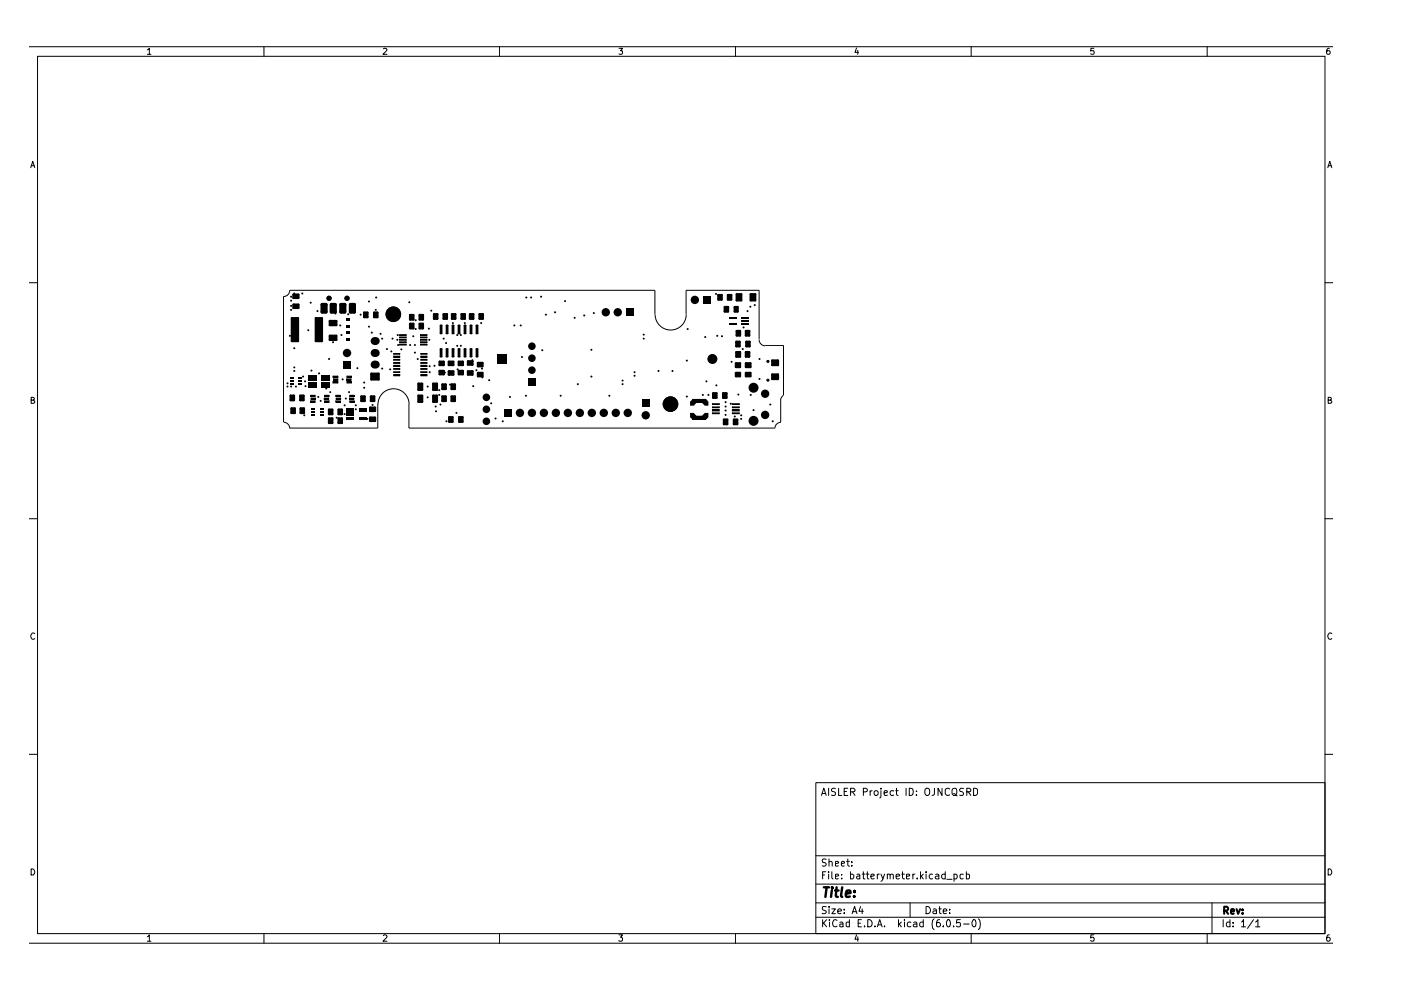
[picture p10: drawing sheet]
<svg xmlns="http://www.w3.org/2000/svg" width="297mm" height="210mm" viewBox="0 0 297 210" stroke-linecap="round" stroke-linejoin="round" font-family="sans-serif">
<g fill="none" stroke="#000" stroke-width=".21">
<path d="M6.3 9.9h276.3M8 11.9h272.9v186.1h-272.9zM31.2 10.6l.5-.4v1.3M31.2 11.5h.8M56 9.9v2M81.3 10.3l.5-.1 .2 .4-.8 .9h.8M105.9 9.9v2M131.2 10.2h.8l-.4 .6h.3v.6h-.7M156 9.9v2M181.6 10.2l-.3 .9h.7M181.9 10.7v.8M205.9 9.9v2"/>
<path d="M231.9 10.2h-.6l-.1 .6h.7a.48 .48 0 0 1 0 .6 .48 .48 0 0 1-.7 0M255.9 9.9v2M281.9 10.2l-.5 .1-.1 1 .2 .2 .4-.1 .1-.4-.1-.2h-.6v.2M6.5 35.6l.4-1.4 .5 1.4M6.6 35.1h.7M281.5 35.6l.4-1.4 .5 1.4M281.6 35.1h.7M6.3 59.9h1.7M280.9 59.9h1.7M60.1 62.8v26.7M61.4 61.6h77.5v5M61.4 61.6a1.27 1.27 0 0 1-1.2 1.3"/>
<path d="M70.6 79.8h1v.2h-1zM73.6 79.8h.9v.2h-.9zM83.5 74.9h1.3v.2h-1.3zM83.5 75.5h1.3v.3h-1.3zM83.5 76.2h1.3v.2h-1.3zM83.5 76.9h1.3v.1h-1.3zM83.5 77.5h1.3v.2h-1.3zM83.5 78.1h1.3v.2h-1.3zM83.5 78.8h1.3v.2h-1.3zM83.5 79.4h1.3v.3h-1.3zM84.8 71h1.3v.1h-1.3zM84.8 71.5h1.3v.1h-1.3z"/>
<path d="M84.8 72h1.3v.1h-1.3zM84.8 72.5h1.3v.1h-1.3zM84.8 73h1.3v.2h-1.3zM89.2 71h1.3v.1h-1.3zM89.2 71.5h1.3v.1h-1.3zM89.2 72h1.3v.1h-1.3zM89.2 72.5h1.3v.1h-1.3zM89.2 73h1.3v.2h-1.3zM89.2 74.9h1.3v.2h-1.3zM89.2 75.5h1.3v.3h-1.3zM89.2 76.2h1.3v.2h-1.3zM89.2 76.9h1.3v.1h-1.3z"/>
<path d="M89.2 77.5h1.3v.2h-1.3zM89.2 78.1h1.3v.2h-1.3zM89.2 78.8h1.3v.2h-1.3zM89.2 79.4h1.3v.3h-1.3zM138.9 66.7a3.3 3.3 0 0 0 3.3 3.3 3.3 3.3 0 0 0 3.3-3.3M145.5 66.6v-5h15.5v10.4M160.9 72.1a1.32 1.32 0 0 0 1.3 1.2M162.2 73.2h3.9v10.5M6.6 84.8h.6v-.5l-.6-.1v1.3h.5l.3-.4-.4-.3M60.2 89.5a1.27 1.27 0 0 1 1.2 1.3M65.9 85h.9v.3h-.9zM65.9 83.8h.9v.3h-.9z"/>
<path d="M66 84.4h.9v.3h-.9zM68.7 84.4h1v.3h-1zM68.8 85h1v.3h-1zM68.8 83.8h1v.3h-1zM70.6 80.9h1v.3h-1zM70.7 80.3h.9v.3h-.9zM71.2 85h.9v.3h-.9zM71.2 83.8h.9v.3h-.9zM71.3 84.4h.9v.3h-.9zM73.5 80.3h.9v.3h-.9zM73.6 80.9h.9v.3h-.9zM74.1 84.4h.9v.3h-.9z"/>
<path d="M74.2 85h.9v.3h-.9zM74.2 83.8h.9v.3h-.9zM80.1 85.7v5.1h-18.7M80.1 85.7a3.3 3.3 0 0 1 3.3-3.3 3.3 3.3 0 0 1 3.3 3.3v5.1h77.6M151 87.5h1.5v.2h-1.5zM151 85.6h1.5v.2h-1.5zM151 86.3h1.5v.1h-1.5zM151 86.9h1.5v.2h-1.5zM155.3 87.5h1.4v.2h-1.4zM155.3 86.9h1.4v.2h-1.4zM155.3 86.3h1.4v.1h-1.4zM155.3 85.6h1.4v.2h-1.4z"/>
<path d="M165.5 84.9v4.6M165.6 89.5a1.27 1.27 0 0 0-1.3 1.3M166.1 83.8a1.35 1.35 0 0 0-.6 1.2M281.6 84.8h.6v-.5l-.6-.1v1.3h.5l.3-.4-.4-.3M6.3 110h1.7M280.9 110h1.7M7.4 134.4a.57 .57 0 0 0-.8 0 .57 .57 0 0 0 0 .8l.3 .4 .5-.2M282.4 134.4a.57 .57 0 0 0-.8 0 .57 .57 0 0 0 0 .8l.3 .4 .5-.2M6.3 159.9h1.7M280.9 159.9h1.7M173 165.9h107.9v32.1h-107.9zM174.2 168.7l.5-1.6 .5 1.6"/>
<path d="M174.3 168.2h.7M175.7 167.1v1.6M177.1 167.2a.6 .6 0 0 0-.8 .2l.1 .4 .7 .3v.4a.64 .64 0 0 1-.8 .1M177.8 167.1v1.6h.7M179 167.8h.5M179.7 167.1h-.7v1.6h.7M180.3 167.9l.9-.1 .1-.4-.4-.3h-.6v1.6M180.8 167.9l.5 .8M183 167.9l.8-.1 .1-.4-.3-.3h-.6v1.6M184.5 167.6v1.1M184.9 167.6l-.4 .3M185.3 167.9a.47 .47 0 0 1 .5-.3 .47 .47 0 0 1 .4 .3v.4l-.4 .4-.4-.2z"/>
<path d="M186.8 167.6v1.3l-.3 .3M186.8 167.1v.2M187.5 168.1l.6-.1v-.3l-.5-.1-.1 .2v.8h.6M189.5 167.7l-.5-.1-.3 .3v.4l.3 .4 .5-.1M189.9 167.6h.5M190.1 167.1v1.3l.3 .3M192.1 167.1v1.6M192.8 167.1l.6 .1a.83 .83 0 0 1 .2 .9 .83 .83 0 0 1-.8 .6zM194.3 168.5v.2M194.3 167.7v.1M196.2 167.3l.2-.2a.57 .57 0 0 1 .7 .5l-.1 .8-.2 .3h-.4a1.09 1.09 0 0 1-.2-1.4zM198.1 167.1v1.3l-.5 .3"/>
<path d="M199.7 167.1v1.6l-.8-1.6v1.6M201.3 167.3l-.3-.2-.5 .2v1.1a.53 .53 0 0 0 .8 .1M201.9 167.3l.4-.2 .5 .2 .1 .8-.2 .5a.54 .54 0 0 1-.9-.5zM202.2 168.2l.7 .5M204.3 167.2l-.6-.1-.2 .3 .1 .4 .4 .1 .3 .3-.3 .5-.5-.1M205 167.9l.7-.1 .1-.4-.3-.3h-.5v1.6M205.3 167.9l.5 .8M206.4 167.1h.4l.5 .4v.7l-.5 .5h-.4zM6.3 200h276.3M6.6 184.2a.71 .71 0 0 1 .7 .5 .71 .71 0 0 1-.2 .8h-.5zM31.2 198.6l.5-.4v1.4M31.2 199.6h.8"/>
<path d="M56 198v2M81.3 198.4l.1-.2h.4l.2 .4-.8 1h.8M105.9 198v2M131.2 198.2h.8l-.4 .5 .4 .3-.1 .5-.5 .1-.2-.2M156 198v2M173 194.5h107.9M173 191.4h107.9M173 187.5h107.9M173 181.4h107.9M174.4 195v1.5M174.4 185.5h.4M174.6 195.7l.7 .8"/>
<path d="M175.1 184.8h-.7v1.6M175.2 192.3h-.8a.61 .61 0 0 0 .1 .6 .61 .61 0 0 0 .6 .2l.1 .4a.6 .6 0 0 1-.9 .1M175.2 182.2h-.8a.53 .53 0 0 0 .1 .6 .53 .53 0 0 0 .5 .2l.2 .2-.2 .4h-.7M175.3 195l-.9 .9M175.7 184.8v.2M175.7 185.3v1.1M175.8 192.2v.2M175.8 182.8l.1-.1a.36 .36 0 0 1 .5 .2v.7M175.8 182.1v1.5M175.8 192.7v1M175.9 195v.2M175.9 195.5v1"/>
<path d="M176.4 192.7h.7l-.7 1h.7M176.4 184.8v1.3l.2 .3M177.1 185.8l.7-.1-.2-.4-.5 .1v.9h.6M177.1 183.1l.7-.1-.2-.4-.5 .1v.9h.6M177.5 195.2l-.4-.2a.78 .78 0 0 0-.6 .7 .78 .78 0 0 0 .6 .8l.4-.2M177.6 193.2l.8-.1-.1-.3-.4-.1-.3 .3v.5l.3 .2 .4-.1M178.1 195.6h.5l.1 .9M178.4 183.1l.7-.1-.2-.4-.4 .1-.1 .7 .2 .2h.4M178.5 186.2v.2M178.5 185.4v.1M178.7 195.9l-.6 .1v.4h.6M179 193.5v.2"/>
<path d="M179 192.8v.2M179.5 182.6h.6M179.7 182.1v1.3l.4 .2M180.1 195.6l-.4-.1-.3 .2v.6l.3 .2 .4-.1M180.1 195v1.5M180.3 185.4l.5-.1 .2 .3-.1 .6-.1 .2-.5-.1M180.3 184.8v1.6M180.6 183.5v.1M180.6 182.7v.2M180.7 193.7l.5-1.5 .5 1.5M180.8 193.3h.7M181.6 198.2l-.3 .9h.7"/>
<path d="M181.7 185.4l.4-.1 .2 .2v.9M181.9 198.6v1M181.9 195.7h.6M182.3 185.7l-.7 .2 .2 .5 .5-.1M182.5 192.2l-.4 1h.9M182.6 195h-.7v1.5h.7M182.8 192.7v1M182.8 185.3h.6M183 184.8v1.5l.4 .1M183.3 196.3v.2M183.6 185.3h.6M183.9 184.8v1.3l.3 .3"/>
<path d="M184 195a.78 .78 0 0 1 .9 .7 .78 .78 0 0 1-.9 .8zM184.7 185.8l.6-.1v-.3l-.4-.1-.2 .2v.8h.6M185.5 196.3v.2M186 196.5l.5-1.5 .5 1.5M186 185.3v1.1M186.2 196.1h.7M186.4 185.3l-.4 .3M186.8 185.3l.4 1.1M187.5 196.3v.2M187.5 185.3l-.3 1.1-.4 .5M188.1 185.5l.2-.2 .4 .2v.9M188.1 185.3v1.1"/>
<path d="M188.7 185.5l.3-.2 .4 .2v.9M190 185.8l.8-.1-.1-.3-.5-.1-.2 .2 .1 .8h.6M190.5 195v1.5M190.7 195.9l.4 .6M191.1 195.5l-.6 .6M191.2 185.3h.6M191.3 184.8v1.3l.5 .3M191.8 195v.2M191.8 195.5v1M192.2 185.8l.7-.1-.2-.4-.5 .1v.9h.6M193 191.4v3.1M193.1 195.6h-.6l-.1 .7a.52 .52 0 0 0 .7 .1"/>
<path d="M193.5 185.3v1.1M193.7 195.6h.6l.1 .9M194 185.3l-.5 .3M194.4 195.9h-.5l-.3 .3 .3 .3 .5-.1M194.5 186.2v.2M195.2 184.8v1.6M195.3 185.8l.4 .6M195.7 195.6h-.5l-.2 .7a.52 .52 0 0 0 .7 .1M195.7 195v1.5M195.7 185.3l-.5 .6M196.3 192.2a.78 .78 0 0 1 1 .8 .78 .78 0 0 1-1 .7zM196.3 184.8v.2"/>
<path d="M196.3 185.3v1.1M197.7 185.4l-.4-.1-.3 .3 .1 .6 .2 .2 .4-.1M197.9 192.8h.6v.9M198 194.8a1.74 1.74 0 0 0 0 2.3M198.4 185.4l.4-.1 .3 .2v.9M198.5 193.1h-.5l-.2 .3 .2 .3 .5-.1M199.1 185.7l-.8 .2 .2 .5 .6-.1M199.1 192.7h.5M199.2 192.2v1.3l.4 .2M199.2 195l-.4 .1a1.38 1.38 0 0 0-.2 1.3 .52 .52 0 0 0 .8-.1v-.4l-.3-.3-.5 .1-.1 .2M200 193.2l.7-.1v-.3l-.5-.1-.2 .3v.5l.2 .2 .5-.1M200 196.3v.2"/>
<path d="M200.4 185.4a.52 .52 0 0 0-.8 .2l.2 .7h.6M200.4 184.8v1.6M200.7 186.4h1.1M201 195a.89 .89 0 0 1 .3 1.4l-.1 .1a.88 .88 0 0 1-.2-1.5zM201.3 193.5v.2M201.3 192.8v.2M202.2 196.3v.2M202.3 185.4l.4-.1 .2 .3v.6l-.2 .2-.4-.1M202.3 185.3v1.6M203.6 195h-.7l-.1 .7 .2-.1 .5 .1 .1 .6-.2 .2-.6-.2M204.2 185.4l-.4-.1-.3 .3 .1 .7h.6M204.3 195.9h1.2"/>
<path d="M204.9 185.4l.4-.1 .3 .3-.1 .7h-.6M204.9 184.8v1.6M205.9 198v2M206.4 195a.89 .89 0 0 1 .4 1.4l-.2 .1a.88 .88 0 0 1-.2-1.5zM207.4 194.8a1.74 1.74 0 0 1 0 2.3M231.9 198.2h-.6l-.1 .7 .3-.2 .4 .1v.7l-.4 .1-.3-.2M255.9 198v2M257 191.4v6.6M259.3 195v1.5M260.8 195.6l-.5-.1-.3 .3v.5l.3 .2 .5-.1M260.8 195v1.5M261.5 196.3v.2"/>
<path d="M261.5 195.6v.1M263.2 195.5l.5-.5v1.5M263.2 196.5h.9M265.8 195l-1.3 1.8M266.2 195.5l.5-.5v1.5M266.2 196.5h.9M281.6 184.2a.71 .71 0 0 1 .7 .5 .71 .71 0 0 1-.2 .8h-.5zM281.9 198.2a.58 .58 0 0 0-.6 .6v.7l.5 .1 .2-.3v-.3l-.2-.3h-.3l-.2 .3"/>
</g>
<path d="M259.5 193.1h.6a.47 .47 0 0 0 .3-.4 .47 .47 0 0 0-.3-.5h-.6v1.6M259.9 193.1l.5 .7M261 193.3l.7-.1-.2-.5-.4 .1-.1 .8 .2 .2 .4-.1M262.2 192.7l.3 1.1 .4-1.1M263.4 193.6v.2M263.4 192.8v.2" fill="none" stroke="#000" stroke-width=".42"/>
<g fill="none" stroke="#000" stroke-width=".51">
<path d="M61.9 67.5h1.3v4.8h-1.3zM62.2 62.5h1v.7h-1zM62.2 64.6h1v.7h-1zM67 67.5h1.2v4.8h-1.2zM69.9 68.1h1.4v.8h-1.4zM69.9 71.2h1.4v.9h-1.4zM77.2 66.3h.7v.9h-.7zM78.7 79.2h1.6v1.2h-1.6zM79.3 66.3h.7v.9h-.7zM87 66.8h.6v.9h-.6zM87 68.7h.6v.9h-.6zM89 66.8h.7v.9h-.7z"/>
<path d="M89 68.7h.7v.9h-.7zM92 66.6h.7v1h-.7zM93.2 76.7h.9v.7h-.9zM93.2 78.7h.9v.6h-.9zM94.1 66.6h.6v1h-.6zM95.2 76.7h.9v.7h-.9zM95.2 78.7h.9v.7h-.9zM95.8 66.6h.7v1h-.7zM97.3 76.7h.8v.7h-.8zM97.3 78.7h.8v.6h-.8zM97.9 66.6h.7v1h-.7zM99.2 76.6h1v.7h-1z"/>
<path d="M99.2 78.7h1v.7h-1zM99.7 66.6h.6v1h-.6zM101.3 77h1v.6h-1zM101.3 79.1h1v.7h-1zM101.7 66.6h.7v1h-.7zM152.3 62.6h.7v.9h-.7zM153.7 65.1h.6v.9h-.6zM154.3 62.6h.7v.9h-.7zM155.8 65.1h.6v.9h-.6zM156 79.1h.9v.7h-.9zM156 77h.9v.8h-.9zM156.1 72.5h.7v.9h-.7z"/>
<path d="M156.1 74.7h.8v.9h-.8zM156.2 70.2h.7v.9h-.7zM156.2 62.4h.9v1.3h-.9zM158.2 79.1h.9v.7h-.9zM158.2 70.2h.6v.9h-.6zM158.2 74.7h.6v.9h-.6zM158.2 77h.9v.8h-.9zM158.2 72.5h.7v.9h-.7zM159.2 62.4h.9v1.3h-.9zM163.7 76.5h1.2v.9h-1.2zM163.7 79.4h1.2v.9h-1.2zM61.6 83.9h.7v.9h-.7z"/>
<path d="M61.8 86.6h.7v.9h-.7zM63.7 83.9h.6v.9h-.6zM63.8 86.6h.6v.9h-.6zM69.8 88.7h.6v1h-.6zM69.8 86.9h.6v.9h-.6zM71.8 88.7h.7v1h-.7zM71.8 86.9h.7v.9h-.7zM76.6 84.1h.7v.9h-.7zM78.5 86.4h1v.7h-1zM78.5 88.6h1v.6h-1zM78.7 84.1h.6v.9h-.6zM88.7 83.9h.8v1.3h-.8z"/>
<path d="M88.7 81.4h.8v1.2h-.8zM91.9 83.9h.7v1.3h-.7zM91.9 81.4h.7v1.2h-.7zM93.8 84.1h.7v.9h-.7zM93.8 81.5h.7v1h-.7zM95.2 88.5h.7v.9h-.7zM95.8 84.1h.6v.9h-.6zM95.8 81.5h.6v1h-.6zM97.4 88.5h.6v.9h-.6zM151.2 83.4h.7v.9h-.7zM153.3 83.4h.7v.9h-.7zM153.5 89h.7v.9h-.7z"/>
<path d="M155.6 89h.7v.9h-.7zM174.7 188.1h1.1M175.3 188.1l-.3 2.1M176.4 188.8l-.2 1.4M176.4 188.1v.3M177 188.8h.8M177.4 188.1l-.2 1.8 .4 .3M178.6 188.1l-.3 1.8 .3 .3M179.3 189.5l1-.2v-.4h-.8l-.2 1 .3 .3 .6-.1M181.1 190v.2M181.2 188.9v.2"/>
</g>
<g fill="#000">
<path d="M61.4 71l.3 .2-.1 .2-.3-.2zM61.9 67.5h1.3v4.8h-1.3zM61.6 65.5l.3 .2-.1 .2-.3-.2zM61.6 64.7l.3 .2-.1 .1-.3-.1zM61.6 63.6l.3 .2-.1 .1-.3-.1zM61.6 62.7l.3 .2-.1 .2-.3-.2zM62.2 62.5h1v.7h-1zM62.2 64.6h1v.7h-1zM62.3 78.5l.3 .2-.1 .1-.3-.1zM62.3 77.7l.3 .2-.1 .2-.3-.2zM62.3 73.6l.3 .2-.1 .2-.3-.2zM62.3 62l.3 .2-.1 .2-.3-.2z"/>
<path d="M64 62l.3 .2-.1 .2-.3-.2zM64.2 79.7l.3 .1-.1 .2-.3-.2zM65.3 69.8l.3 .2-.1 .2-.3-.2zM65.8 64l.3 .2-.1 .2-.3-.2zM65.9 78.4l.4 .2-.2 .2-.3-.2zM67 67.5h1.2v4.8h-1.2zM67.2 65.8l.3 .2-.1 .1-.3-.1zM67.5 79l.4 .2-.1 .2-.4-.2zM68.3 64.6h.8v1.5h-.8zM69.9 71.2h1.4v.9h-1.4zM69.9 68.1h1.4v.8h-1.4zM69.7 75.9l.3 .2-.1 .2-.3-.2z"/>
<path d="M70.3 64.6h.7v1.5h-.7zM70.5 72.4l.3 .2-.1 .1-.3-.1zM71 66.3l.3 .2-.1 .2-.3-.2zM72.3 64.6h.8v1.5h-.8zM72 68.8l.3 .2-.1 .2-.3-.2zM72.3 70.8l.3 .2-.1 .2-.3-.2zM72.7 76.5h1.7v1.7h-1.7zM73.5 67.5h.7v.6h-.7zM73.5 68.9h.7v.6h-.7zM73.5 70.3h.7v.6h-.7zM73.5 71.6h.7v.6h-.7zM73.7 66.4l.3 .2-.1 .2-.3-.2z"/>
<path d="M74.3 64.6h.8v1.5h-.8zM75.7 77.9l.3 .2-.1 .2-.3-.2zM76.4 66.5l.3 .2-.1 .2-.4-.2zM77.2 66.3h.7v.9h-.7zM78.1 63.7l.3 .2-.1 .2-.3-.2zM78.1 69.1l.3 .2-.1 .1-.3-.1zM78.7 70.3l.3 .2-.1 .2-.3-.2zM79.3 66.3h.7v.9h-.7zM79.6 65.5l.3 .2-.1 .2-.3-.2zM79.7 62.9l.3 .2-.1 .2-.4-.2zM80.6 70.6l.3 .2-.1 .2-.3-.2zM80.9 78l.3 .1-.1 .2-.3-.2z"/>
<path d="M80.9 71.6l.3 .2-.1 .2-.3-.2zM81.9 73.8l.4 .2-.2 .2-.3-.2zM82.6 78.1l.3 .2-.1 .2-.3-.2zM82.9 74.3l.3 .2-.1 .2-.3-.2zM83.1 71.6l.3 .2-.1 .2-.3-.2zM83.5 76.2h1.3v.2h-1.3zM83.5 75.5h1.3v.3h-1.3zM83.5 74.9h1.3v.2h-1.3zM83.5 79.4h1.3v.3h-1.3zM83.5 78.8h1.3v.2h-1.3zM83.5 78.1h1.3v.2h-1.3zM83.5 77.5h1.3v.2h-1.3z"/>
<path d="M83.5 76.9h1.3v.1h-1.3zM84.1 71.9l.4 .2-.2 .1-.3-.1zM84.2 70.8l.3 .2-.1 .2-.3-.2zM84.3 73l.3 .2-.1 .1-.3-.1zM84.8 73h1.3v.2h-1.3zM84.8 72.5h1.3v.1h-1.3zM84.8 72h1.3v.1h-1.3zM84.8 71.5h1.3v.1h-1.3zM84.8 71h1.3v.1h-1.3zM85 73.9l.3 .2-.1 .2-.3-.2zM87 66.8h.6v.9h-.6zM87 68.7h.6v.9h-.6z"/>
<path d="M86.7 63.9l.3 .2-.1 .2-.3-.2zM86.9 73l.3 .2-.1 .1-.4-.1zM87.5 71.1l.3 .2-.1 .2-.3-.2zM87.9 74.6l.3 .2-.1 .1-.3-.1zM87.9 73l.3 .2-.1 .1-.3-.1zM88 69.6l.3 .2-.1 .2-.3-.2zM88 67.7l.3 .2-.1 .2-.3-.2zM88.5 75.9l.3 .2-.1 .2-.4-.2zM89 66.8h.7v.9h-.7zM89 68.7h.7v.9h-.7zM89.2 71h1.3v.1h-1.3zM89.2 71.5h1.3v.1h-1.3z"/>
<path d="M89.2 72h1.3v.1h-1.3zM89.2 72.5h1.3v.1h-1.3zM89.2 73h1.3v.2h-1.3zM89.2 74.9h1.3v.2h-1.3zM89.2 75.5h1.3v.3h-1.3zM89.2 76.2h1.3v.2h-1.3zM89.2 76.9h1.3v.1h-1.3zM89.2 77.5h1.3v.2h-1.3zM89.2 78.1h1.3v.2h-1.3zM89.2 78.8h1.3v.2h-1.3zM89.2 79.4h1.3v.3h-1.3zM90.8 69.5l.3 .2-.1 .2-.3-.2z"/>
<path d="M90.9 71.9l.3 .2-.1 .1-.3-.1zM91 78.7l.3 .2-.1 .2-.3-.2zM91 77.5l.3 .1-.1 .2-.3-.2zM91.3 65.7l.4 .2-.2 .2-.3-.2zM92 66.6h.7v1h-.7zM92 77.4l.3 .2-.1 .1-.3-.1zM93.2 76.7h.9v.7h-.9zM93.2 78.7h.9v.6h-.9zM93.4 69h.2v1.7h-.2zM93.4 74h.2v1.6h-.2zM94.1 66.6h.6v1h-.6zM94 71.6l.3 .2-.1 .2-.3-.2z"/>
<path d="M94.2 78.8l.3 .2-.1 .2-.3-.2zM94.7 69h.2v1.7h-.2zM94.7 74h.2v1.6h-.2zM94.5 72.5l.3 .2-.1 .2-.3-.2zM95.2 76.7h.9v.7h-.9zM95.2 78.7h.9v.7h-.9zM95.8 66.6h.7v1h-.7zM95.9 69h.3v1.7h-.3zM95.9 74h.3v1.6h-.3zM95.9 68.3l.3 .2-.1 .2-.3-.2zM96.8 73.1l.4 .2-.2 .2-.3-.2zM96.8 70.8l.4 .2-.2 .2-.3-.2z"/>
<path d="M97.2 69h.3v1.7h-.3zM97.2 74h.3v1.6h-.3zM96.9 78.1l.3 .2-.1 .2-.3-.2zM97.3 78.7h.8v.6h-.8zM97.3 76.7h.8v.7h-.8zM97.9 66.6h.7v1h-.7zM97.6 73.1l.3 .2-.1 .2-.3-.2zM97.6 70.8l.3 .2-.1 .2-.3-.2zM98.5 69h.2v1.7h-.2zM98.5 74h.2v1.6h-.2zM98.5 68.3l.3 .2-.1 .2-.4-.2zM99.2 76.6h1v.7h-1z"/>
<path d="M99.2 78.7h1v.7h-1zM99.7 66.6h.6v1h-.6zM99.7 69h.3v1.7h-.3zM99.7 74h.3v1.6h-.3zM100.1 76.2l.3 .2-.1 .2-.4-.2zM101 69h.3v1.7h-.3zM101 74h.3v1.6h-.3zM100.9 78.3l.3 .2-.1 .2-.3-.2zM101.3 77h1v.6h-1zM101.3 79.1h1v.7h-1zM101.7 66.6h.7v1h-.7zM101.9 68.3l.3 .2-.1 .2-.3-.2z"/>
<path d="M102.1 78l.3 .1-.1 .2-.3-.2zM105.3 75.1h2.1v2h-2.1zM108.9 68.8l.4 .2-.1 .2-.4-.2zM110.3 68.8l.3 .2-.1 .2-.3-.2zM110.6 75.5l.3 .2-.1 .2-.4-.2zM111.5 62.9l.3 .2-.1 .2-.3-.2zM112.5 62.9l.3 .2-.1 .2-.3-.2zM114.6 62.7l.3 .2-.1 .2-.3-.2zM114.9 74.1l.3 .2-.1 .1-.3-.1zM115.6 66.5l.4 .2-.2 .2-.3-.2zM117.6 66l.3 .2-.1 .2-.3-.2zM119.7 63.7l.3 .1-.1 .2-.3-.2z"/>
<path d="M121.7 67.2l.3 .2-.1 .2-.3-.2zM123.8 66.7l.3 .2-.1 .2-.3-.2zM125.3 79.7l.3 .1-.1 .2-.3-.2zM125.3 74l.3 .2-.1 .2-.3-.2zM125.8 66.2l.3 .2-.1 .2-.3-.2zM132.7 65.4h1.7v1.7h-1.7zM134.4 78.7l.3 .2-.1 .2-.3-.2zM134.4 79.5l.3 .2-.1 .2-.3-.2zM136.4 70.8l.3 .2-.1 .1-.3-.1zM136.4 71.6l.3 .2-.1 .2-.3-.2zM139.5 78.5l.3 .2-.1 .1-.3-.1zM142.5 78.5l.3 .2-.1 .1-.3-.1z"/>
<path d="M145.5 76.3l.3 .2-.1 .1-.3-.1zM145.7 69.6l.3 .2-.1 .2-.3-.2zM149 62.7h1.7v1.7h-1.7zM149.4 71.3l.3 .2-.1 .1-.3-.1zM151.7 62.1l.3 .2-.1 .2-.3-.2zM152 71l.3 .2-.1 .2-.4-.2zM152.3 62.6h.7v.9h-.7zM153 71.1l.3 .2-.1 .2-.3-.2zM153.7 65.1h.6v.9h-.6zM154.3 62.6h.7v.9h-.7zM154.6 68.6h1.5v.3h-1.5zM154.6 67.2h1.5v.4h-1.5z"/>
<path d="M155 76.5l.3 .2-.1 .2-.3-.2zM155.8 65.1h.6v.9h-.6zM156 77h.9v.8h-.9zM156 79.1h.9v.7h-.9zM156.1 72.5h.7v.9h-.7zM156.1 74.7h.8v.9h-.8zM156.2 70.2h.7v.9h-.7zM156.2 62.4h.9v1.3h-.9zM157.2 67.2h1.5v.4h-1.5zM157.2 67.9h1.5v.4h-1.5zM157.2 68.6h1.5v.3h-1.5zM157.4 73.8l.3 .2-.1 .2-.3-.2z"/>
<path d="M157.5 69.2l.4 .2-.1 .2-.4-.2zM158.2 70.2h.6v.9h-.6zM158.2 74.7h.6v.9h-.6zM158.2 77h.9v.8h-.9zM158.2 79.1h.9v.7h-.9zM158.2 72.5h.7v.9h-.7zM158.4 65.8l.3 .2-.1 .1-.3-.1zM159.2 62.4h.9v1.3h-.9zM159 64.8l.3 .2-.1 .2-.3-.2zM159.9 64.5l.3 .2-.1 .2-.3-.2zM160.9 75.9l.3 .2-.1 .2-.3-.2zM162.6 76.4h.4v.4h-.4z"/>
<path d="M163.7 76.5h1.2v.9h-1.2zM60.9 81.8l.3 .2-.1 .1-.4-.1zM60.9 81.1l.3 .2-.1 .2-.4-.2zM61.5 80.5h.6v.4h-.6zM61.5 79.8h.6v.5h-.6zM61.5 81.2h.6v.3h-.6zM61.6 83.9h.7v.9h-.7zM61.8 86.6h.7v.9h-.7zM61.6 81.8l.3 .2-.1 .1-.3-.1zM62.6 81.8l.3 .2-.1 .1-.3-.1zM63.3 79.8h.7v.5h-.7zM63.3 80.5h.7v.4h-.7z"/>
<path d="M63.3 81.2h.7v.3h-.7zM63.7 83.9h.6v.9h-.6zM63.8 86.6h.6v.9h-.6zM64.4 87.9l.3 .2-.1 .1-.3-.1zM64.6 80.7l.3 .2-.1 .1-.3-.1zM64.7 81.7l.3 .2-.1 .2-.3-.2zM65.3 79.6h1.8v1.1h-1.8zM65.3 81h1.8v1.1h-1.8zM65.9 83.8h.9v.3h-.9zM65.9 85h.9v.3h-.9zM66 84.4h.9v.3h-.9zM66 87.8h.7v.3h-.7z"/>
<path d="M66 87.1h.7v.4h-.7zM66 86.4h.7v.5h-.7zM67.4 84l.3 .2-.1 .1-.3-.1zM67.9 86.4h.7v.5h-.7zM67.9 87.1h.7v.4h-.7zM67.9 87.8h.7v.3h-.7zM68.1 81h1.7v1.1h-1.7zM68.1 79.6h1.7v1.1h-1.7zM67.9 84.8l.3 .2-.1 .2-.3-.2zM68.7 84.4h1v.3h-1zM68.8 85h1v.3h-1zM68.8 83.8h1v.3h-1z"/>
<path d="M69.1 82.2l.3 .2-.1 .2-.3-.2zM69.8 88.7h.6v1h-.6zM69.8 86.9h.6v.9h-.6zM69.9 83l.3 .1-.1 .2-.3-.2zM70.6 79.8h1v.2h-1zM70.6 80.9h1v.3h-1zM70.7 80.3h.9v.3h-.9zM71.2 83.8h.9v.3h-.9zM71.2 85h.9v.3h-.9zM71.3 84.4h.9v.3h-.9zM71.3 88.4l.3 .2-.1 .1-.3-.1zM71.8 88.7h.7v1h-.7z"/>
<path d="M71.8 86.9h.7v.9h-.7zM72.5 80.2l.4 .2-.2 .2-.3-.2zM73 85.7l.3 .2-.1 .2-.3-.2zM73 87.6l.3 .2-.1 .2-.3-.2zM73.4 88.5h1.6v.6h-1.6zM73.4 87.5h1.6v.6h-1.6zM73.4 86.5h1.6v.7h-1.6zM73.5 80.3h.9v.3h-.9zM73.2 84.3l.3 .2-.1 .2-.3-.2zM73.6 80.9h.9v.3h-.9zM73.6 79.8h.9v.2h-.9zM74.1 84.4h.9v.3h-.9z"/>
<path d="M74.2 85h.9v.3h-.9zM74.2 83.8h.9v.3h-.9zM73.9 83l.3 .1-.1 .2-.3-.2zM75.3 86.6l.3 .2-.1 .2-.3-.2zM75.3 85.7l.3 .2-.1 .2-.3-.2zM76.1 86.5h1.6v.7h-1.6zM76.1 88.5h1.6v.6h-1.6zM76.6 84.1h.7v.9h-.7zM77.1 80.9l.3 .2-.1 .2-.3-.2zM77.1 82l.3 .2-.1 .2-.3-.2zM77.8 88.6l.3 .2-.1 .2-.3-.2zM78.5 88.6h1v.6h-1z"/>
<path d="M78.5 86.4h1v.7h-1zM78.7 84.1h.6v.9h-.6zM78.7 79.2h1.6v1.2h-1.6zM78.9 85.7l.3 .2-.1 .1-.3-.1zM88.7 83.9h.8v1.3h-.8zM88.7 81.4h.8v1.2h-.8zM90.6 84.1l.3 .1-.1 .2-.3-.2zM90.6 81.8l.3 .2-.1 .1-.3-.1zM91.9 83.9h.7v1.3h-.7zM91.9 81.4h.7v1.2h-.7zM92.3 86l.3 .2-.1 .2-.3-.2zM92.4 87l.3 .2-.1 .2-.4-.2z"/>
<path d="M93 82.5l.3 .2-.1 .2-.3-.2zM93 83.5l.3 .2-.1 .2-.3-.2zM93.3 85.6l.3 .2-.1 .2-.3-.2zM93.8 84.1h.7v.9h-.7zM93.8 81.5h.7v1h-.7zM94.6 89.1l.3 .2-.1 .2-.4-.2zM95.2 88.5h.7v.9h-.7zM95.3 81.3l.3 .2-.1 .2-.3-.2zM95.8 84.1h.6v.9h-.6zM95.8 81.5h.6v1h-.6zM96.7 87.4l.3 .1-.1 .2-.3-.2zM97.4 88.5h.6v.9h-.6z"/>
<path d="M100.2 81.7l.3 .2-.1 .2-.3-.2zM102.2 79.8l.3 .2-.1 .2-.3-.2zM103.6 80.4l.3 .2-.1 .2-.3-.2zM104 85.3l.4 .2-.2 .2-.3-.2zM105 88.5l.3 .2-.1 .2-.3-.2zM106.5 89.1l.3 .2-.1 .2-.3-.2zM106.8 86.7h1.7v1.7h-1.7zM108 84l.3 .2-.1 .1-.3-.1zM111.4 83.7l.3 .2-.1 .2-.3-.2zM112 80.3h1.6v1.6h-1.6zM118.8 83.7l.3 .2-.1 .2-.3-.2zM122.4 81.3l.3 .1-.1 .2-.3-.2z"/>
<path d="M129.1 83.7l.3 .2-.1 .2-.3-.2zM131.9 81.3l.3 .1-.1 .2-.3-.2zM131.9 80.5l.3 .2-.1 .2-.3-.2zM136.1 84.7h1.7v1.7h-1.7zM145.5 83.9l.3 .2-.1 .2-.3-.2zM146.9 84.6h2.8v.8h-2.8zM146.9 88.1h2.8v.9h-2.8zM146.3 87.5h.8l.6 .6h1.1l.6-.6h.8v1l-.5 .5h-2.8l-.6-.5zM146.9 84.6h2.8l.5 .6v.8h-.8l-.6-.6h-1.1l-.6 .6h-.8v-.8zM148.9 83.5l.3 .2-.1 .2-.3-.2zM149.7 80.7l.3 .2-.1 .1-.3-.1zM150.1 83.5l.3 .2-.1 .2-.3-.2z"/>
<path d="M151 87.5h1.5v.2h-1.5zM151 86.9h1.5v.2h-1.5zM151 86.3h1.5v.1h-1.5zM151 85.6h1.5v.2h-1.5zM151.2 83.4h.7v.9h-.7zM151.8 81.5l.3 .2-.1 .2-.3-.2zM153.3 83.4h.7v.9h-.7zM153.5 89h.7v.9h-.7zM153.7 85.1l.4 .2-.2 .1-.3-.1zM153.7 86l.4 .2-.2 .2-.3-.2zM153.7 87.8l.4 .2-.2 .2-.3-.2zM153.7 86.8l.4 .2-.2 .2-.3-.2z"/>
<path d="M154.8 85.4l.4 .2-.2 .2-.3-.2zM155.3 85.6h1.4v.2h-1.4zM155.3 86.3h1.4v.1h-1.4zM155.3 86.9h1.4v.2h-1.4zM155.3 87.5h1.4v.2h-1.4zM155.6 89h.7v.9h-.7zM155.7 88.1l.3 .2-.1 .2-.3-.2zM156.4 83.5l.4 .2-.1 .1-.4-.1zM157 87.9l.4 .2-.2 .1-.3-.1zM157 88.6l.4 .2-.2 .2-.3-.2zM159.1 83.5l.3 .2-.1 .2-.3-.2zM159.7 86.8l.3 .2-.1 .1-.3-.1z"/>
<path d="M160.9 80.2l.3 .1-.1 .2-.3-.2zM162.6 80.4h.4v.4h-.4zM163.2 85.6l.3 .2-.1 .2-.3-.2zM163.7 79.4h1.2v.9h-1.2zM163.7 89.1l.3 .2-.1 .2-.3-.2z"/>
<circle cx="69.8" cy="63.2" r=".55"/>
<circle cx="73.6" cy="74.8" r=".89"/>
<circle cx="73.6" cy="77.4" r=".55"/>
<circle cx="73.6" cy="74.8" r=".55"/>
<circle cx="73.6" cy="63.2" r=".55"/>
<circle cx="79.5" cy="74.8" r=".55"/>
<circle cx="79.5" cy="79.8" r=".55"/>
<circle cx="79.5" cy="72.3" r=".55"/>
<circle cx="79.5" cy="77.3" r=".55"/>
<circle cx="83.4" cy="66.6" r="1.65"/>
<circle cx="106.3" cy="76.1" r=".55"/>
<circle cx="112.8" cy="75.9" r=".47"/>
<circle cx="112.8" cy="78.5" r=".47"/>
<circle cx="112.8" cy="73.4" r=".47"/>
<circle cx="112.8" cy="78.5" r=".8"/>
<circle cx="112.8" cy="73.4" r=".8"/>
<circle cx="112.8" cy="75.9" r=".8"/>
<circle cx="128.4" cy="66.2" r=".89"/>
<circle cx="128.4" cy="66.2" r=".55"/>
<circle cx="131" cy="66.2" r=".89"/>
<circle cx="131" cy="66.2" r=".55"/>
<circle cx="133.5" cy="66.2" r=".55"/>
<circle cx="147.3" cy="63.6" r=".89"/>
<circle cx="147.3" cy="63.6" r=".55"/>
<circle cx="149.9" cy="63.6" r=".55"/>
<circle cx="151" cy="76.1" r="1.06"/>
<circle cx="151" cy="76.1" r=".55"/>
<circle cx="103.1" cy="86.8" r=".47"/>
<circle cx="103.1" cy="84.2" r=".47"/>
<circle cx="103.1" cy="89.3" r=".47"/>
<circle cx="103.1" cy="89.3" r=".8"/>
<circle cx="103.1" cy="84.2" r=".8"/>
<circle cx="103.1" cy="86.8" r=".8"/>
<circle cx="107.7" cy="87.5" r=".55"/>
<circle cx="110.2" cy="87.5" r=".89"/>
<circle cx="110.2" cy="87.5" r=".55"/>
<circle cx="112.8" cy="87.5" r=".89"/>
<circle cx="112.8" cy="81" r=".47"/>
<circle cx="112.8" cy="87.5" r=".55"/>
<circle cx="115.3" cy="87.5" r=".89"/>
<circle cx="115.3" cy="87.5" r=".55"/>
<circle cx="117.9" cy="87.5" r=".89"/>
<circle cx="117.9" cy="87.5" r=".55"/>
<circle cx="120.4" cy="87.5" r=".89"/>
<circle cx="120.4" cy="87.5" r=".55"/>
<circle cx="122.9" cy="87.5" r=".89"/>
<circle cx="122.9" cy="87.5" r=".55"/>
<circle cx="125.5" cy="87.5" r=".89"/>
<circle cx="125.5" cy="87.5" r=".55"/>
<circle cx="128" cy="87.5" r=".89"/>
<circle cx="128" cy="87.5" r=".55"/>
<circle cx="130.6" cy="87.5" r=".89"/>
<circle cx="130.6" cy="87.5" r=".55"/>
<circle cx="133.1" cy="87.5" r=".89"/>
<circle cx="133.1" cy="87.5" r=".55"/>
<circle cx="136.9" cy="88.1" r=".89"/>
<circle cx="136.9" cy="88.1" r=".55"/>
<circle cx="136.9" cy="85.5" r=".55"/>
<circle cx="142.2" cy="85.7" r="1.65"/>
<circle cx="159.8" cy="82.2" r="1.06"/>
<circle cx="159.8" cy="89.2" r="1.06"/>
<circle cx="159.8" cy="89.2" r=".72"/>
<circle cx="159.8" cy="82.2" r=".72"/>
<circle cx="162.2" cy="88" r=".89"/>
<circle cx="162.2" cy="83.5" r=".89"/>
<circle cx="162.2" cy="88" r=".55"/>
<circle cx="162.2" cy="83.5" r=".55"/>
</g>
<path d="M68.3 64.6h.8v1.5h-.8zM70.3 64.6h.7v1.5h-.7zM72.3 64.6h.8v1.5h-.8zM74.3 64.6h.8v1.5h-.8z" fill="none" stroke="#000" stroke-width=".76"/>
<g fill="none" stroke="#000" stroke-width=".34">
<path d="M93.4 69h.2v1.7h-.2zM93.4 74h.2v1.6h-.2zM94.7 69h.2v1.7h-.2zM94.7 74h.2v1.6h-.2zM95.9 69h.3v1.7h-.3zM95.9 74h.3v1.6h-.3zM97.2 69h.3v1.7h-.3zM97.2 74h.3v1.6h-.3zM98.5 69h.2v1.7h-.2zM98.5 74h.2v1.6h-.2zM99.7 69h.3v1.7h-.3zM99.7 74h.3v1.6h-.3z"/>
<path d="M101 69h.3v1.7h-.3zM101 74h.3v1.6h-.3z"/>
</g>
<path d="M79.4 72.3h.3M79.4 77.3h.3M79.4 74.8h.3" fill="none" stroke="#000" stroke-width="1.7"/>
</svg>
